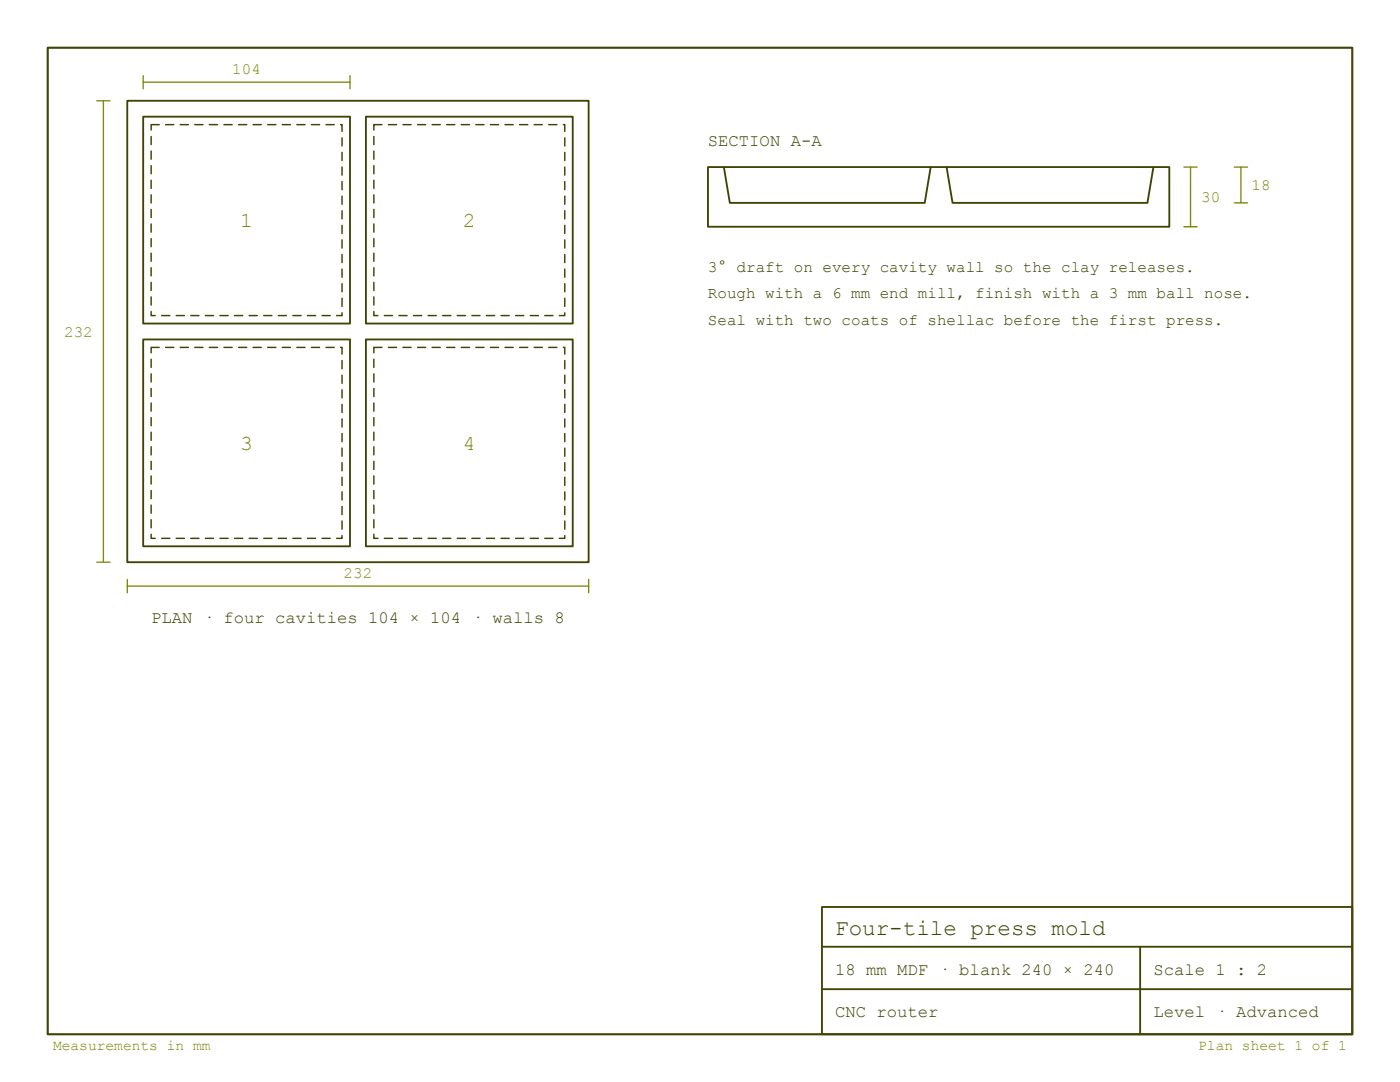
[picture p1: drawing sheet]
<svg xmlns="http://www.w3.org/2000/svg" width="279mm" height="216mm" viewBox="0 0 279 216" stroke-linecap="round" stroke-linejoin="round" font-family="sans-serif">
<defs><g id="words">
<text font-size="4.5" fill="#404404" x="166.7" y="186.5">Four-tile press mold</text>
<g font-size="4.2" fill="#808808">
<text x="47.9" y="45.2">1</text>
<text x="92.4" y="45.2">2</text>
<text x="47.9" y="89.7">3</text>
<text x="92.4" y="89.7">4</text>
</g>
<g font-size="3.4" fill="#404404">
<text x="141.3" y="29.1">SECTION A-A</text>
<text x="30.2" y="124.4">PLAN · four cavities 104 × 104 · walls 8</text>
<text x="166.7" y="194.5">18 mm MDF · blank 240 × 240</text>
<text x="230.2" y="194.5">Scale 1 : 2</text>
<text x="166.7" y="202.9">CNC router</text>
<text x="230.2" y="202.9">Level · Advanced</text>
</g>
<g font-size="3.2" fill="#808808">
<text x="46.4" y="14.8">104</text>
<text x="239.7" y="40.3">30</text>
<text x="249.8" y="38">18</text>
<text x="12.8" y="67.2">232</text>
<text x="68.6" y="115.4">232</text>
</g>
<g font-size="3.2" fill="#404404">
<text x="141.3" y="54.2">3° draft on every cavity wall so the clay releases.</text>
<text x="141.3" y="59.5">Rough with a 6 mm end mill, finish with a 3 mm ball nose.</text>
<text x="141.3" y="64.8">Seal with two coats of shellac before the first press.</text>
</g>
<g font-size="2.9" fill="#808808">
<text x="10.6" y="209.5">Measurements in mm</text>
<text x="239.1" y="209.5">Plan sheet 1 of 1</text>
</g>
</g></defs>
<path d="M9.5 9.5h260.4v196.9h-260.4z" fill="none" stroke="#404404" stroke-width=".42"/>
<path d="M25.4 20.1h92.1v92.1h-92.1zM28.6 23.3h41.2v41.3h-41.2z" fill="none" stroke="#404404" stroke-width=".37"/>
<path d="M33 24.8l1.7-.1 .1 .2-.1 .1h-1.6zM35.9 24.8l1.7-.1 .1 .2-.1 .1h-1.6zM38.8 24.8l1.7-.1 .1 .2-.1 .1h-1.6zM41.7 24.8l1.7-.1 .1 .2-.1 .1h-1.6zM44.6 24.8l1.7-.1 .1 .2-.1 .1h-1.6zM47.5 24.8l1.7-.1 .2 .2-.2 .1h-1.6zM50.4 24.8l1.7-.1 .2 .2-.2 .1h-1.6zM53.3 24.8l1.7-.1 .2 .2-.2 .1h-1.6zM56.3 24.8l1.6-.1 .2 .2-.2 .1h-1.5zM59.2 24.8l1.7-.1 .1 .2-.1 .1h-1.6zM62.1 24.8l1.7-.1 .1 .2-.1 .1h-1.6zM65 24.8l1.7-.1 .1 .2-.1 .1h-1.6zM67.9 24.8h.5l-.1 1.5-.2-.1v-1.3h.2v.1h-.4zM68.2 27.4l.2 .1v1.6l-.1 .1-.2-.1zM68.2 30.3l.2 .1v1.6l-.1 .2-.2-.2zM68.2 33.2l.2 .1v1.6l-.1 .2-.2-.2zM68.2 36.1l.2 .1v1.6l-.1 .2-.2-.2zM68.2 39.1l.2 .1v1.5l-.1 .2-.2-.2zM68.2 42l.2 .1v1.6l-.1 .1-.2-.1zM68.2 44.9l.2 .1v1.6l-.1 .1-.2-.1zM68.2 47.8l.2 .1v1.6l-.1 .1-.2-.1zM68.2 50.7l.2 .1v1.6l-.1 .1-.2-.1zM68.2 53.6l.2 .1v1.6l-.1 .1-.2-.1zM68.2 56.5l.2 .1v1.6l-.1 .2-.2-.2zM68.2 59.4l.2 .1v1.6l-.1 .2-.2-.2zM67.1 62.9l1.2-.1v.2h-.2v-.6h.3l-.1 .7h-1.2zM64.2 62.9l1.7-.1 .1 .2-.1 .1h-1.6zM61.3 62.9l1.7-.1 .1 .2-.1 .1h-1.6zM58.4 62.9l1.7-.1 .1 .2-.1 .1h-1.6zM55.5 62.9l1.6-.1 .2 .2-.2 .1h-1.5zM52.5 62.9l1.7-.1 .2 .2-.2 .1h-1.5zM49.6 62.9l1.7-.1 .2 .2-.2 .1h-1.6zM46.7 62.9l1.7-.1 .2 .2-.2 .1h-1.6zM43.8 62.9l1.7-.1 .2 .2-.2 .1h-1.6zM40.9 62.9l1.7-.1 .1 .2-.1 .1h-1.6zM38 62.9l1.7-.1 .1 .2-.1 .1h-1.6zM35.1 62.9l1.7-.1 .1 .2-.1 .1h-1.6zM32.2 62.9l1.7-.1 .1 .2-.1 .1h-1.6zM30.1 62.1l.2 .1v.8h-.1v-.2h.8l.1 .3h-1zM30.1 59.2l.2 .1v1.6l-.1 .1-.2-.1zM30.1 56.3l.2 .1v1.5l-.1 .2-.2-.2zM30.1 53.3l.2 .1v1.6l-.1 .2-.2-.2zM30.1 50.4l.2 .1v1.6l-.1 .2-.2-.2zM30.1 47.5l.2 .1v1.6l-.1 .2-.2-.2zM30.1 44.6l.2 .1v1.6l-.1 .1-.2-.1zM30.1 41.7l.2 .1v1.6l-.1 .1-.2-.1zM30.1 38.8l.2 .1v1.6l-.1 .1-.2-.1zM30.1 35.9l.2 .1v1.6l-.1 .1-.2-.1zM30.1 33l.2 .1v1.6l-.1 .1-.2-.1zM30.1 30.1l.2 .1v1.5l-.1 .2-.2-.2zM30.1 27.1l.2 .2v1.5l-.1 .2-.2-.2zM30.1 24.8l1.6-.1 .2 .2-.2 .1h-1.5v-.1h.1v1l-.1 .2-.2-.2z" fill="#404404"/>
<path d="M28.6 67.7h41.2v41.3h-41.2z" fill="none" stroke="#404404" stroke-width=".37"/>
<path d="M33 69.2h1.7l.1 .1-.1 .2h-1.6zM35.9 69.2h1.7l.1 .1-.1 .2h-1.6zM38.8 69.2h1.7l.1 .1-.1 .2h-1.6zM41.7 69.2h1.7l.1 .1-.1 .2h-1.6zM44.6 69.2h1.7l.1 .1-.1 .2h-1.6zM47.5 69.2h1.7l.2 .1-.2 .2h-1.6zM50.4 69.2h1.7l.2 .1-.2 .2h-1.6zM53.3 69.2h1.7l.2 .1-.2 .2h-1.6zM56.3 69.2h1.6l.2 .1-.2 .2h-1.5zM59.2 69.2h1.7l.1 .1-.1 .2h-1.6zM62.1 69.2h1.7l.1 .1-.1 .2h-1.6zM65 69.2h1.7l.1 .1-.1 .2h-1.6zM67.9 69.2l.5 .1-.1 1.5-.2-.2v-1.3h.2v.2h-.4zM68.2 71.9l.2 .1v1.6l-.1 .1-.2-.1zM68.2 74.8l.2 .1v1.6l-.1 .1-.2-.1zM68.2 77.7l.2 .1v1.6l-.1 .1-.2-.1zM68.2 80.6l.2 .1v1.6l-.1 .1-.2-.1zM68.2 83.5l.2 .1v1.6l-.1 .1-.2-.1zM68.2 86.4l.2 .1v1.6l-.1 .2-.2-.2zM68.2 89.3l.2 .1v1.6l-.1 .2-.2-.2zM68.2 92.2l.2 .1v1.6l-.1 .2-.2-.2zM68.2 95.1l.2 .1v1.6l-.1 .2-.2-.2zM68.2 98.1l.2 .1v1.5l-.1 .2-.2-.2zM68.2 101l.2 .1v1.6l-.1 .1-.2-.1zM68.2 103.9l.2 .1v1.6l-.1 .1-.2-.1zM67.1 107.3h1.2v.1h-.2v-.6h.3l-.1 .8h-1.2zM64.2 107.3h1.7l.1 .1-.1 .2h-1.6zM61.3 107.3h1.7l.1 .1-.1 .2h-1.6zM58.4 107.3h1.7l.1 .1-.1 .2h-1.6zM55.5 107.3h1.6l.2 .1-.2 .2h-1.5zM52.5 107.3h1.7l.2 .1-.2 .2h-1.5zM49.6 107.3h1.7l.2 .1-.2 .2h-1.6zM46.7 107.3h1.7l.2 .1-.2 .2h-1.6zM43.8 107.3h1.7l.2 .1-.2 .2h-1.6zM40.9 107.3h1.7l.1 .1-.1 .2h-1.6zM38 107.3h1.7l.1 .1-.1 .2h-1.6zM35.1 107.3h1.7l.1 .1-.1 .2h-1.6zM32.2 107.3h1.7l.1 .1-.1 .2h-1.6zM30.1 106.5l.2 .1v.8h-.1v-.1h.8l.1 .2h-1zM30.1 103.6l.2 .1v1.6l-.1 .1-.2-.1zM30.1 100.7l.2 .1v1.6l-.1 .1-.2-.1zM30.1 97.8l.2 .1v1.6l-.1 .1-.2-.1zM30.1 94.9l.2 .1v1.6l-.1 .1-.2-.1zM30.1 92l.2 .1v1.6l-.1 .1-.2-.1zM30.1 89.1l.2 .1v1.6l-.1 .1-.2-.1zM30.1 86.2l.2 .1v1.5l-.1 .2-.2-.2zM30.1 83.2l.2 .1v1.6l-.1 .2-.2-.2zM30.1 80.3l.2 .1v1.6l-.1 .2-.2-.2zM30.1 77.4l.2 .1v1.6l-.1 .2-.2-.2zM30.1 74.5l.2 .1v1.6l-.1 .1-.2-.1zM30.1 71.6l.2 .1v1.6l-.1 .1-.2-.1zM30.1 69.2h1.6l.2 .1-.2 .2h-1.5v-.2h.1v1.1l-.1 .1-.2-.1z" fill="#404404"/>
<path d="M73 23.3h41.3v41.3h-41.3z" fill="none" stroke="#404404" stroke-width=".37"/>
<path d="M77.4 24.8l1.7-.1 .2 .2-.2 .1h-1.6zM80.3 24.8l1.7-.1 .2 .2-.2 .1h-1.6zM83.2 24.8l1.7-.1 .2 .2-.2 .1h-1.6zM86.2 24.8l1.6-.1 .2 .2-.2 .1h-1.5zM89.1 24.8l1.7-.1 .1 .2-.1 .1h-1.6zM92 24.8l1.7-.1 .1 .2-.1 .1h-1.6zM94.9 24.8l1.7-.1 .1 .2-.1 .1h-1.6zM97.8 24.8l1.7-.1 .1 .2-.1 .1h-1.6zM100.7 24.8l1.7-.1 .1 .2-.1 .1h-1.6zM103.6 24.8l1.7-.1 .1 .2-.1 .1h-1.6zM106.5 24.8l1.7-.1 .2 .2-.2 .1h-1.6zM109.4 24.8l1.7-.1 .2 .2-.2 .1h-1.6zM112.3 24.8h.5v1.5l-.2-.1v-1.3h.1v.1h-.3zM112.6 27.4l.3 .1v1.6l-.2 .1-.1-.1zM112.6 30.3l.3 .1v1.6l-.2 .2-.1-.2zM112.6 33.2l.3 .1v1.6l-.2 .2-.1-.2zM112.6 36.1l.3 .1v1.6l-.2 .2-.1-.2zM112.6 39.1l.3 .1v1.5l-.2 .2-.1-.2zM112.6 42l.3 .1v1.6l-.2 .1-.1-.1zM112.6 44.9l.3 .1v1.6l-.2 .1-.1-.1zM112.6 47.8l.3 .1v1.6l-.2 .1-.1-.1zM112.6 50.7l.3 .1v1.6l-.2 .1-.1-.1zM112.6 53.6l.3 .1v1.6l-.2 .1-.1-.1zM112.6 56.5l.3 .1v1.6l-.2 .2-.1-.2zM112.6 59.4l.3 .1v1.6l-.2 .2-.1-.2zM111.6 62.9l1.1-.1v.2h-.1v-.6h.2v.7h-1.2zM108.6 62.9l1.7-.1 .2 .2-.2 .1h-1.6zM105.7 62.9l1.7-.1 .2 .2-.2 .1h-1.6zM102.8 62.9l1.7-.1 .2 .2-.2 .1h-1.6zM99.9 62.9l1.7-.1 .1 .2-.1 .1h-1.6zM97 62.9l1.7-.1 .1 .2-.1 .1h-1.6zM94.1 62.9l1.7-.1 .1 .2-.1 .1h-1.6zM91.2 62.9l1.7-.1 .1 .2-.1 .1h-1.6zM88.3 62.9l1.7-.1 .1 .2-.1 .1h-1.6zM85.4 62.9l1.6-.1 .2 .2-.2 .1h-1.5zM82.4 62.9l1.7-.1 .2 .2-.2 .1h-1.6zM79.5 62.9l1.7-.1 .2 .2-.2 .1h-1.6zM76.6 62.9l1.7-.1 .2 .2-.2 .1h-1.6zM74.5 62.1l.3 .1v.8h-.2v-.2h.8l.1 .3h-1zM74.5 59.2l.3 .1v1.6l-.2 .1-.1-.1zM74.5 56.3l.3 .1v1.5l-.2 .2-.1-.2zM74.5 53.3l.3 .1v1.6l-.2 .2-.1-.2zM74.5 50.4l.3 .1v1.6l-.2 .2-.1-.2zM74.5 47.5l.3 .1v1.6l-.2 .2-.1-.2zM74.5 44.6l.3 .1v1.6l-.2 .1-.1-.1zM74.5 41.7l.3 .1v1.6l-.2 .1-.1-.1zM74.5 38.8l.3 .1v1.6l-.2 .1-.1-.1zM74.5 35.9l.3 .1v1.6l-.2 .1-.1-.1zM74.5 33l.3 .1v1.6l-.2 .1-.1-.1zM74.5 30.1l.3 .1v1.5l-.2 .2-.1-.2zM74.5 27.1l.3 .2v1.5l-.2 .2-.1-.2zM74.5 24.8l1.7-.1 .1 .2-.1 .1h-1.6v-.1h.2v1l-.2 .2-.1-.2z" fill="#404404"/>
<path d="M73 67.7h41.3v41.3h-41.3z" fill="none" stroke="#404404" stroke-width=".37"/>
<path d="M77.4 69.2h1.7l.2 .1-.2 .2h-1.6zM80.3 69.2h1.7l.2 .1-.2 .2h-1.6zM83.2 69.2h1.7l.2 .1-.2 .2h-1.6zM86.2 69.2h1.6l.2 .1-.2 .2h-1.5zM89.1 69.2h1.7l.1 .1-.1 .2h-1.6zM92 69.2h1.7l.1 .1-.1 .2h-1.6zM94.9 69.2h1.7l.1 .1-.1 .2h-1.6zM97.8 69.2h1.7l.1 .1-.1 .2h-1.6zM100.7 69.2h1.7l.1 .1-.1 .2h-1.6zM103.6 69.2h1.7l.1 .1-.1 .2h-1.6zM106.5 69.2h1.7l.2 .1-.2 .2h-1.6zM109.4 69.2h1.7l.2 .1-.2 .2h-1.6zM112.3 69.2l.5 .1v1.5l-.2-.2v-1.3h.1v.2h-.3zM112.6 71.9l.3 .1v1.6l-.2 .1-.1-.1zM112.6 74.8l.3 .1v1.6l-.2 .1-.1-.1zM112.6 77.7l.3 .1v1.6l-.2 .1-.1-.1zM112.6 80.6l.3 .1v1.6l-.2 .1-.1-.1zM112.6 83.5l.3 .1v1.6l-.2 .1-.1-.1zM112.6 86.4l.3 .1v1.6l-.2 .2-.1-.2zM112.6 89.3l.3 .1v1.6l-.2 .2-.1-.2zM112.6 92.2l.3 .1v1.6l-.2 .2-.1-.2zM112.6 95.1l.3 .1v1.6l-.2 .2-.1-.2zM112.6 98.1l.3 .1v1.5l-.2 .2-.1-.2zM112.6 101l.3 .1v1.6l-.2 .1-.1-.1zM112.6 103.9l.3 .1v1.6l-.2 .1-.1-.1zM111.6 107.3h1.1v.1h-.1v-.6h.2v.8h-1.2zM108.6 107.3h1.7l.2 .1-.2 .2h-1.6zM105.7 107.3h1.7l.2 .1-.2 .2h-1.6zM102.8 107.3h1.7l.2 .1-.2 .2h-1.6zM99.9 107.3h1.7l.1 .1-.1 .2h-1.6zM97 107.3h1.7l.1 .1-.1 .2h-1.6zM94.1 107.3h1.7l.1 .1-.1 .2h-1.6zM91.2 107.3h1.7l.1 .1-.1 .2h-1.6zM88.3 107.3h1.7l.1 .1-.1 .2h-1.6zM85.4 107.3h1.6l.2 .1-.2 .2h-1.5zM82.4 107.3h1.7l.2 .1-.2 .2h-1.6zM79.5 107.3h1.7l.2 .1-.2 .2h-1.6zM76.6 107.3h1.7l.2 .1-.2 .2h-1.6zM74.5 106.5l.3 .1v.8h-.2v-.1h.8l.1 .2h-1zM74.5 103.6l.3 .1v1.6l-.2 .1-.1-.1zM74.5 100.7l.3 .1v1.6l-.2 .1-.1-.1zM74.5 97.8l.3 .1v1.6l-.2 .1-.1-.1zM74.5 94.9l.3 .1v1.6l-.2 .1-.1-.1zM74.5 92l.3 .1v1.6l-.2 .1-.1-.1zM74.5 89.1l.3 .1v1.6l-.2 .1-.1-.1zM74.5 86.2l.3 .1v1.5l-.2 .2-.1-.2zM74.5 83.2l.3 .1v1.6l-.2 .2-.1-.2zM74.5 80.3l.3 .1v1.6l-.2 .2-.1-.2zM74.5 77.4l.3 .1v1.6l-.2 .2-.1-.2zM74.5 74.5l.3 .1v1.6l-.2 .1-.1-.1zM74.5 71.6l.3 .1v1.6l-.2 .1-.1-.1zM74.5 69.2h1.7l.1 .1-.1 .2h-1.6v-.2h.2v1.1l-.2 .1-.1-.1z" fill="#404404"/>
<g fill="none" stroke="#808808" stroke-width=".26">
<path d="M28.6 16.4h41.2M28.6 15.1v2.6M69.8 15.1v2.6M19.3 20.1h2.7M20.6 20.1v92.1M236.3 33.3h2.6M237.6 33.3v11.9M246.3 33.3h2.7M247.6 33.3v7.2M236.3 45.2h2.6M246.3 40.5h2.7M19.3 112.2h2.7"/>
<path d="M25.4 116.9h92.1M25.4 115.6v2.7M117.5 115.6v2.7"/>
</g>
<path d="M141.3 33.3h92.1v11.9h-92.1zM144.5 33.3l1.2 7.2h38.8l1.2-7.2M188.9 33.3l1.2 7.2h38.9l1.2-7.2M164 181h105.9v25.4h-105.9zM164 188.9h105.9M164 197.4h105.9M227.5 188.9v17.5" fill="none" stroke="#404404" stroke-width=".37"/>
<use href="#words"/>
</svg>
